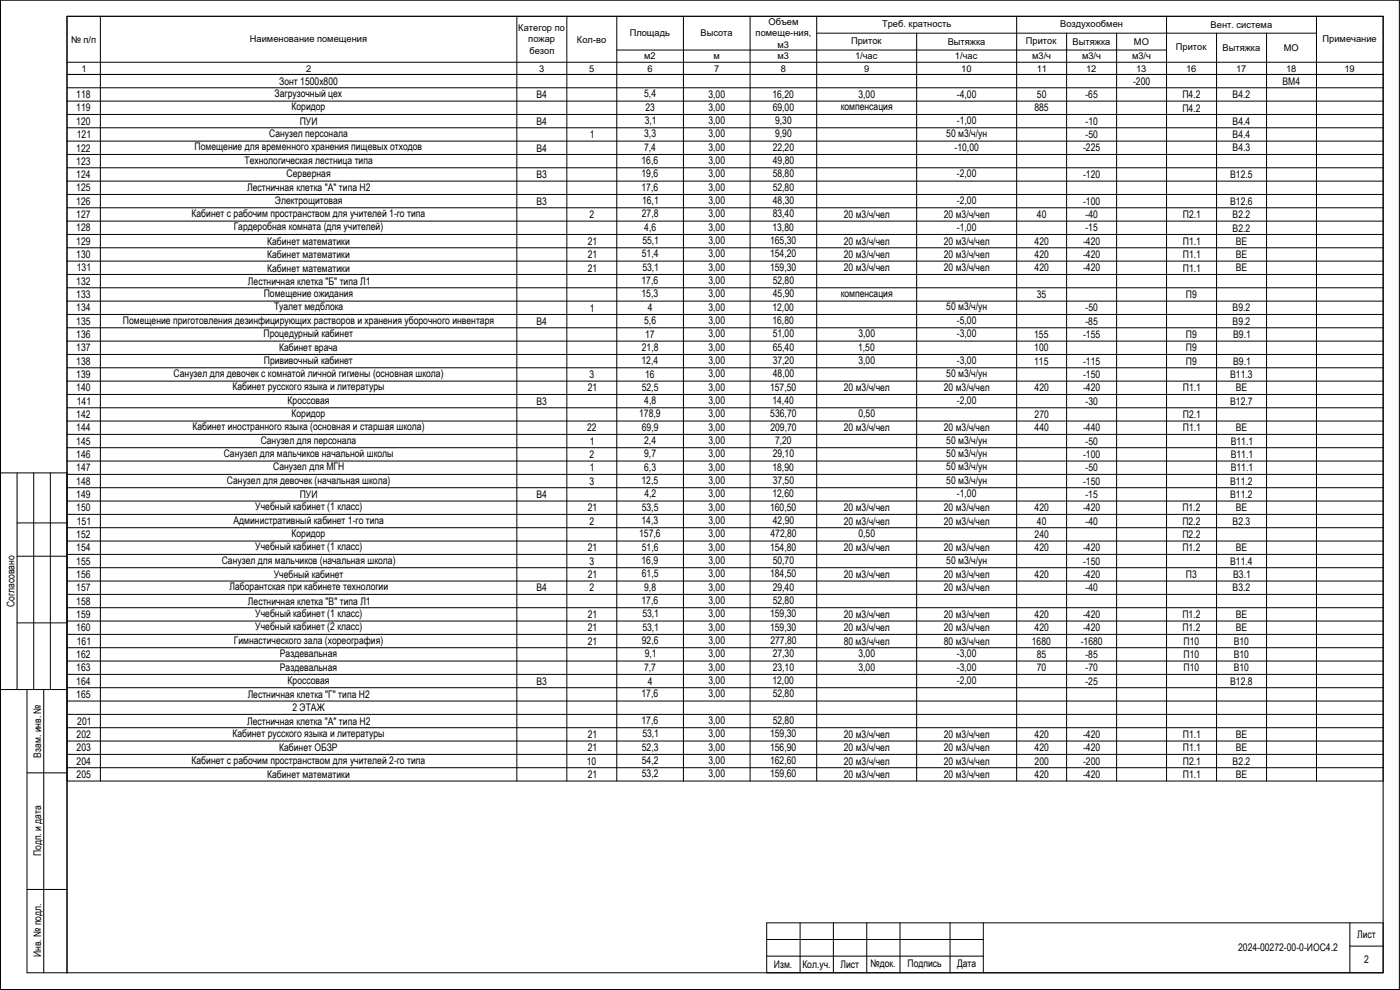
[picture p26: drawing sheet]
<svg xmlns="http://www.w3.org/2000/svg" width="420mm" height="297mm" viewBox="0 0 420 297" stroke-linecap="round" stroke-linejoin="round" font-family="sans-serif">
<defs><g id="words">
<g font-size="3.1">
<text x="22.9" y="29.4">118</text>
<text x="82.4" y="29.2">Загрузочный цех</text>
<text x="83.8" y="25.5">Зонт 1500х800</text>
<text x="161" y="29.5">В4</text>
<text x="193.3" y="29.2">5,4</text>
<text x="212.6" y="29.3">3,00</text>
<text x="231.8" y="29.3">16,20</text>
<text x="257.6" y="29.3">3,00</text>
<text x="287.2" y="29.3">-4,00</text>
<text x="311.2" y="29.4">50</text>
<text x="325.8" y="29.4">-65</text>
<text x="340" y="25.4">-200</text>
<text x="354.9" y="29.5">П4.2</text>
<text x="369.9" y="29.5">В4.2</text>
<text x="384.9" y="25.5">ВМ4</text>
<text x="22.9" y="33.5">119</text>
<text x="87.5" y="33.2">Коридор</text>
<text x="193.7" y="33.5">23</text>
<text x="212.6" y="33.3">3,00</text>
<text x="231.9" y="33.3">69,00</text>
<text x="252.3" y="33.2">компенсация</text>
<text x="310.5" y="33.5">885</text>
<text x="354.9" y="33.5">П4.2</text>
<text x="22.9" y="37.5">120</text>
<text x="23.1" y="41.5">121</text>
<text x="80.8" y="41.2">Санузел персонала</text>
<text x="89.9" y="37.5">ПУИ</text>
<text x="161" y="37.5">В4</text>
<text x="177" y="41.5">1</text>
<text x="193.3" y="41.2">3,3</text>
<text x="193.5" y="37.3">3,1</text>
<text x="212.6" y="37.3">3,00</text>
<text x="212.6" y="41.2">3,00</text>
<text x="232.6" y="37.3">9,30</text>
<text x="232.6" y="41.2">9,90</text>
<text x="284" y="41.2">50 м3/ч/ун</text>
<text x="287.2" y="37.3">-1,00</text>
<text x="325.8" y="37.5">-10</text>
<text x="325.8" y="41.5">-50</text>
<text x="369.9" y="37.5">В4.4</text>
<text x="369.9" y="41.5">В4.4</text>
<text x="22.9" y="45.5">122</text>
<text x="58.4" y="45.2">Помещение для временного хранения пищевых отходов</text>
<text x="161" y="45.5">В4</text>
<text x="193.3" y="45.2">7,4</text>
<text x="212.6" y="45.2">3,00</text>
<text x="231.9" y="45.2">22,20</text>
<text x="286.5" y="45.2">-10,00</text>
<text x="325" y="45.5">-225</text>
<text x="369.9" y="45.5">В4.3</text>
<text x="22.9" y="49.5">123</text>
<text x="22.9" y="53.5">124</text>
<text x="73.4" y="49.2">Технологическая лестница типа</text>
<text x="86" y="53.2">Серверная</text>
<text x="161" y="53.5">В3</text>
<text x="192.5" y="49.2">16,6</text>
<text x="192.5" y="53.2">19,6</text>
<text x="212.6" y="49.2">3,00</text>
<text x="212.6" y="53.2">3,00</text>
<text x="231.9" y="53.2">58,80</text>
<text x="231.9" y="49.2">49,80</text>
<text x="287.2" y="53.2">-2,00</text>
<text x="325.1" y="53.5">-120</text>
<text x="369.2" y="53.5">В12.5</text>
<text x="22.9" y="57.5">125</text>
<text x="74.2" y="57.5">Лестничная клетка &quot;А&quot; типа Н2</text>
<text x="192.5" y="57.2">17,6</text>
<text x="212.6" y="57.2">3,00</text>
<text x="231.9" y="57.2">52,80</text>
<text x="22.9" y="61.5">126</text>
<text x="22.9" y="65.5">127</text>
<text x="57.5" y="65.2">Кабинет с рабочим пространством для учителей 1-го типа</text>
<text x="82.5" y="61.2">Электрощитовая</text>
<text x="161" y="61.5">В3</text>
<text x="176.9" y="65.5">2</text>
<text x="192.6" y="65.2">27,8</text>
<text x="192.7" y="61.2">16,1</text>
<text x="212.6" y="61.2">3,00</text>
<text x="212.6" y="65.2">3,00</text>
<text x="231.9" y="65.2">83,40</text>
<text x="231.9" y="61.2">48,30</text>
<text x="253.2" y="65.5">20 м3/ч/чел</text>
<text x="283.2" y="65.5">20 м3/ч/чел</text>
<text x="287.2" y="61.2">-2,00</text>
<text x="311.2" y="65.5">40</text>
<text x="325.1" y="61.5">-100</text>
<text x="325.8" y="65.5">-40</text>
<text x="355" y="65.5">П2.1</text>
<text x="369.2" y="61.5">В12.6</text>
<text x="369.9" y="65.5">В2.2</text>
<text x="22.9" y="69.5">128</text>
<text x="70.1" y="69.2">Гардеробная комната (для учителей)</text>
<text x="193.4" y="69.2">4,6</text>
<text x="212.6" y="69.2">3,00</text>
<text x="231.8" y="69.2">13,80</text>
<text x="287.2" y="69.2">-1,00</text>
<text x="325.8" y="69.5">-15</text>
<text x="369.9" y="69.5">В2.2</text>
<text x="22.9" y="73.5">129</text>
<text x="22.9" y="77.5">130</text>
<text x="80.2" y="73.5">Кабинет математики</text>
<text x="80.2" y="77.5">Кабинет математики</text>
<text x="176.4" y="73.5">21</text>
<text x="176.4" y="77.5">21</text>
<text x="192.6" y="77.2">51,4</text>
<text x="192.8" y="73.2">55,1</text>
<text x="212.6" y="73.2">3,00</text>
<text x="212.6" y="77.2">3,00</text>
<text x="231.1" y="73.2">165,30</text>
<text x="231.1" y="77.2">154,20</text>
<text x="253.2" y="73.5">20 м3/ч/чел</text>
<text x="253.2" y="77.5">20 м3/ч/чел</text>
<text x="283.2" y="73.5">20 м3/ч/чел</text>
<text x="283.2" y="77.5">20 м3/ч/чел</text>
<text x="310.5" y="73.5">420</text>
<text x="310.5" y="77.5">420</text>
<text x="325.1" y="73.5">-420</text>
<text x="325.1" y="77.5">-420</text>
<text x="355" y="73.5">П1.1</text>
<text x="355" y="77.5">П1.1</text>
<text x="370.9" y="73.5">ВЕ</text>
<text x="370.9" y="77.5">ВЕ</text>
<text x="23.1" y="81.5">131</text>
<text x="80.2" y="81.5">Кабинет математики</text>
<text x="176.4" y="81.5">21</text>
<text x="192.8" y="81.2">53,1</text>
<text x="212.6" y="81.2">3,00</text>
<text x="231.1" y="81.2">159,30</text>
<text x="253.2" y="81.5">20 м3/ч/чел</text>
<text x="283.2" y="81.5">20 м3/ч/чел</text>
<text x="310.5" y="81.5">420</text>
<text x="325.1" y="81.5">-420</text>
<text x="355" y="81.5">П1.1</text>
<text x="370.9" y="81.5">ВЕ</text>
<text x="22.9" y="89.5">133</text>
<text x="22.9" y="85.5">132</text>
<text x="74.4" y="85.5">Лестничная клетка &quot;Б&quot; типа Л1</text>
<text x="79.2" y="89.2">Помещение ожидания</text>
<text x="192.5" y="85.2">17,6</text>
<text x="192.5" y="89.2">15,3</text>
<text x="212.6" y="85.2">3,00</text>
<text x="212.6" y="89.2">3,00</text>
<text x="231.9" y="85.2">52,80</text>
<text x="231.9" y="89.2">45,90</text>
<text x="252.3" y="89.2">компенсация</text>
<text x="311.2" y="89.5">35</text>
<text x="355.9" y="89.5">П9</text>
<text x="22.9" y="93.5">134</text>
<text x="82.2" y="93.2">Туалет медблока</text>
<text x="177" y="93.5">1</text>
<text x="194.4" y="93.5">4</text>
<text x="212.6" y="93.2">3,00</text>
<text x="231.8" y="93.2">12,00</text>
<text x="284" y="93.2">50 м3/ч/ун</text>
<text x="325.8" y="93.5">-50</text>
<text x="369.9" y="93.5">В9.2</text>
<text x="22.9" y="97.5">135</text>
<text x="22.9" y="101.5">136</text>
<text x="36.9" y="97.2">Помещение приготовления дезинфицирующих растворов и хранения уборочного инвентаря</text>
<text x="79.1" y="101.2">Процедурный кабинет</text>
<text x="161" y="97.5">В4</text>
<text x="193.3" y="97.2">5,6</text>
<text x="193.6" y="101.5">17</text>
<text x="212.6" y="97.2">3,00</text>
<text x="212.6" y="101.2">3,00</text>
<text x="231.8" y="97.2">16,80</text>
<text x="231.9" y="101.2">51,00</text>
<text x="257.6" y="101.2">3,00</text>
<text x="287.2" y="97.2">-5,00</text>
<text x="287.2" y="101.2">-3,00</text>
<text x="310.4" y="101.5">155</text>
<text x="325" y="101.5">-155</text>
<text x="325.8" y="97.5">-85</text>
<text x="355.9" y="101.5">П9</text>
<text x="369.9" y="97.5">В9.2</text>
<text x="370.1" y="101.5">В9.1</text>
<text x="22.9" y="105.5">137</text>
<text x="83.8" y="105.2">Кабинет врача</text>
<text x="192.6" y="105.2">21,8</text>
<text x="212.6" y="105.2">3,00</text>
<text x="231.9" y="105.2">65,40</text>
<text x="257.5" y="105.2">1,50</text>
<text x="310.4" y="105.5">100</text>
<text x="355.9" y="105.5">П9</text>
<text x="22.9" y="109.5">138</text>
<text x="22.9" y="113.5">139</text>
<text x="52.1" y="113.2">Санузел для девочек с комнатой личной гигиены (основная школа)</text>
<text x="79.2" y="109.2">Прививочный кабинет</text>
<text x="176.9" y="113.5">3</text>
<text x="192.5" y="109.2">12,4</text>
<text x="193.6" y="113.5">16</text>
<text x="212.6" y="109.2">3,00</text>
<text x="212.6" y="113.2">3,00</text>
<text x="231.9" y="109.2">37,20</text>
<text x="231.9" y="113.2">48,00</text>
<text x="257.6" y="109.2">3,00</text>
<text x="284" y="113.2">50 м3/ч/ун</text>
<text x="287.2" y="109.2">-3,00</text>
<text x="310.4" y="109.5">115</text>
<text x="325" y="109.5">-115</text>
<text x="325.1" y="113.5">-150</text>
<text x="355.9" y="109.5">П9</text>
<text x="369.2" y="113.5">В11.3</text>
<text x="370.1" y="109.5">В9.1</text>
<text x="22.9" y="117.5">140</text>
<text x="69.7" y="117.2">Кабинет русского языка и литературы</text>
<text x="176.4" y="117.5">21</text>
<text x="192.6" y="117.2">52,5</text>
<text x="212.6" y="117.2">3,00</text>
<text x="231.1" y="117.2">157,50</text>
<text x="253.2" y="117.5">20 м3/ч/чел</text>
<text x="283.2" y="117.5">20 м3/ч/чел</text>
<text x="310.5" y="117.5">420</text>
<text x="325.1" y="117.5">-420</text>
<text x="355" y="117.5">П1.1</text>
<text x="370.9" y="117.5">ВЕ</text>
<text x="22.9" y="125.5">142</text>
<text x="23.1" y="121.5">141</text>
<text x="86.3" y="121.2">Кроссовая</text>
<text x="87.5" y="125.1">Коридор</text>
<text x="161" y="121.4">В3</text>
<text x="191.8" y="125.3">178,9</text>
<text x="193.4" y="121.2">4,8</text>
<text x="212.6" y="121.2">3,00</text>
<text x="212.6" y="125.3">3,00</text>
<text x="231.2" y="125.3">536,70</text>
<text x="231.8" y="121.2">14,40</text>
<text x="257.6" y="125.3">0,50</text>
<text x="287.2" y="121.2">-2,00</text>
<text x="310.5" y="125.4">270</text>
<text x="325.8" y="121.4">-30</text>
<text x="355" y="125.5">П2.1</text>
<text x="369.2" y="121.5">В12.7</text>
<text x="22.9" y="129.5">144</text>
<text x="57.7" y="129.2">Кабинет иностранного языка (основная и старшая школа)</text>
<text x="176.2" y="129.5">22</text>
<text x="192.6" y="129.3">69,9</text>
<text x="212.6" y="129.3">3,00</text>
<text x="231.2" y="129.3">209,70</text>
<text x="253.2" y="129.5">20 м3/ч/чел</text>
<text x="283.2" y="129.5">20 м3/ч/чел</text>
<text x="310.5" y="129.4">440</text>
<text x="325.1" y="129.4">-440</text>
<text x="355" y="129.5">П1.1</text>
<text x="370.9" y="129.5">ВЕ</text>
<text x="22.9" y="133.4">145</text>
<text x="22.9" y="137.4">146</text>
<text x="67.2" y="137.1">Санузел для мальчиков начальной школы</text>
<text x="78.2" y="133.1">Санузел для персонала</text>
<text x="176.9" y="137.5">2</text>
<text x="177" y="133.5">1</text>
<text x="193.3" y="133.3">2,4</text>
<text x="193.3" y="137.3">9,7</text>
<text x="212.6" y="133.3">3,00</text>
<text x="212.6" y="137.3">3,00</text>
<text x="231.9" y="137.3">29,10</text>
<text x="232.6" y="133.3">7,20</text>
<text x="284" y="133.1">50 м3/ч/ун</text>
<text x="284" y="137.1">50 м3/ч/ун</text>
<text x="325.1" y="137.4">-100</text>
<text x="325.8" y="133.4">-50</text>
<text x="369.4" y="133.5">В11.1</text>
<text x="369.4" y="137.5">В11.1</text>
<text x="22.9" y="141.5">147</text>
<text x="82" y="141.1">Санузел для МГН</text>
<text x="177" y="141.5">1</text>
<text x="193.3" y="141.3">6,3</text>
<text x="212.6" y="141.3">3,00</text>
<text x="231.8" y="141.3">18,90</text>
<text x="284" y="141.1">50 м3/ч/ун</text>
<text x="325.8" y="141.4">-50</text>
<text x="369.4" y="141.5">В11.1</text>
<text x="22.9" y="145.4">148</text>
<text x="22.9" y="149.4">149</text>
<text x="68.1" y="145.1">Санузел для девочек (начальная школа)</text>
<text x="89.9" y="149.4">ПУИ</text>
<text x="161" y="149.5">В4</text>
<text x="176.9" y="145.4">3</text>
<text x="192.5" y="145.3">12,5</text>
<text x="193.4" y="149.3">4,2</text>
<text x="212.6" y="145.3">3,00</text>
<text x="212.6" y="149.3">3,00</text>
<text x="231.8" y="149.3">12,60</text>
<text x="231.9" y="145.3">37,50</text>
<text x="284" y="145.1">50 м3/ч/ун</text>
<text x="287.2" y="149.3">-1,00</text>
<text x="325.1" y="145.4">-150</text>
<text x="325.8" y="149.4">-15</text>
<text x="369.2" y="145.5">В11.2</text>
<text x="369.2" y="149.5">В11.2</text>
<text x="22.9" y="153.4">150</text>
<text x="76.6" y="153.2">Учебный кабинет (1 класс)</text>
<text x="176.4" y="153.5">21</text>
<text x="192.6" y="153.3">53,5</text>
<text x="212.6" y="153.3">3,00</text>
<text x="231.1" y="153.3">160,50</text>
<text x="253.2" y="153.5">20 м3/ч/чел</text>
<text x="283.2" y="153.5">20 м3/ч/чел</text>
<text x="310.5" y="153.4">420</text>
<text x="325.1" y="153.4">-420</text>
<text x="354.9" y="153.5">П1.2</text>
<text x="370.9" y="153.5">ВЕ</text>
<text x="22.9" y="161.4">152</text>
<text x="23.1" y="157.4">151</text>
<text x="70.1" y="157.2">Административный кабинет 1-го типа</text>
<text x="87.5" y="161.1">Коридор</text>
<text x="176.9" y="157.5">2</text>
<text x="191.8" y="161.3">157,6</text>
<text x="192.5" y="157.3">14,3</text>
<text x="212.6" y="157.3">3,00</text>
<text x="212.6" y="161.3">3,00</text>
<text x="231.2" y="161.3">472,80</text>
<text x="231.9" y="157.3">42,90</text>
<text x="253.2" y="157.5">20 м3/ч/чел</text>
<text x="257.6" y="161.3">0,50</text>
<text x="283.2" y="157.5">20 м3/ч/чел</text>
<text x="310.5" y="161.4">240</text>
<text x="311.2" y="157.4">40</text>
<text x="325.8" y="157.4">-40</text>
<text x="354.9" y="157.5">П2.2</text>
<text x="354.9" y="161.5">П2.2</text>
<text x="369.9" y="157.4">В2.3</text>
<text x="22.9" y="165.4">154</text>
<text x="76.6" y="165.1">Учебный кабинет (1 класс)</text>
<text x="176.4" y="165.5">21</text>
<text x="192.6" y="165.3">51,6</text>
<text x="212.6" y="165.3">3,00</text>
<text x="231.1" y="165.3">154,80</text>
<text x="253.2" y="165.5">20 м3/ч/чел</text>
<text x="283.2" y="165.5">20 м3/ч/чел</text>
<text x="310.5" y="165.4">420</text>
<text x="325.1" y="165.4">-420</text>
<text x="354.9" y="165.5">П1.2</text>
<text x="370.9" y="165.5">ВЕ</text>
<text x="22.9" y="169.4">155</text>
<text x="22.9" y="173.4">156</text>
<text x="66.5" y="169.1">Санузел для мальчиков (начальная школа)</text>
<text x="82.2" y="173.5">Учебный кабинет</text>
<text x="176.4" y="173.5">21</text>
<text x="176.9" y="169.4">3</text>
<text x="192.5" y="169.3">16,9</text>
<text x="192.6" y="173.2">61,5</text>
<text x="212.6" y="169.3">3,00</text>
<text x="212.6" y="173.2">3,00</text>
<text x="231.1" y="173.2">184,50</text>
<text x="231.9" y="169.3">50,70</text>
<text x="253.2" y="173.5">20 м3/ч/чел</text>
<text x="283.2" y="173.5">20 м3/ч/чел</text>
<text x="284" y="169.1">50 м3/ч/ун</text>
<text x="310.5" y="173.4">420</text>
<text x="325.1" y="169.4">-150</text>
<text x="325.1" y="173.4">-420</text>
<text x="355.9" y="173.4">П3</text>
<text x="369.2" y="169.5">В11.4</text>
<text x="370.1" y="173.4">В3.1</text>
<text x="22.9" y="177.4">157</text>
<text x="68.9" y="177.2">Лаборантская при кабинете технологии</text>
<text x="161" y="177.5">В4</text>
<text x="176.9" y="177.5">2</text>
<text x="193.3" y="177.2">9,8</text>
<text x="212.6" y="177.2">3,00</text>
<text x="231.9" y="177.2">29,40</text>
<text x="283.2" y="177.5">20 м3/ч/чел</text>
<text x="325.8" y="177.4">-40</text>
<text x="369.9" y="177.4">В3.2</text>
<text x="4.4" y="182.2" transform="rotate(-90 4.4 182.2)">Согласовано</text>
<text x="22.9" y="181.4">158</text>
<text x="22.9" y="185.4">159</text>
<text x="74.4" y="181.4">Лестничная клетка &quot;В&quot; типа Л1</text>
<text x="76.6" y="185.2">Учебный кабинет (1 класс)</text>
<text x="176.4" y="185.5">21</text>
<text x="192.5" y="181.2">17,6</text>
<text x="192.8" y="185.2">53,1</text>
<text x="212.6" y="181.2">3,00</text>
<text x="212.6" y="185.2">3,00</text>
<text x="231.1" y="185.2">159,30</text>
<text x="231.9" y="181.2">52,80</text>
<text x="253.2" y="185.5">20 м3/ч/чел</text>
<text x="283.2" y="185.5">20 м3/ч/чел</text>
<text x="310.5" y="185.4">420</text>
<text x="325.1" y="185.4">-420</text>
<text x="354.9" y="185.5">П1.2</text>
<text x="370.9" y="185.5">ВЕ</text>
<text x="22.9" y="189.4">160</text>
<text x="76.6" y="189.2">Учебный кабинет (2 класс)</text>
<text x="176.4" y="189.5">21</text>
<text x="192.8" y="189.2">53,1</text>
<text x="212.6" y="189.2">3,00</text>
<text x="231.1" y="189.2">159,30</text>
<text x="253.2" y="189.5">20 м3/ч/чел</text>
<text x="283.2" y="189.5">20 м3/ч/чел</text>
<text x="310.5" y="189.4">420</text>
<text x="325.1" y="189.4">-420</text>
<text x="354.9" y="189.5">П1.2</text>
<text x="370.9" y="189.5">ВЕ</text>
<text x="22.9" y="197.4">162</text>
<text x="23.1" y="193.4">161</text>
<text x="70.2" y="193.2">Гимнастического зала (хореография)</text>
<text x="84" y="197.2">Раздевальная</text>
<text x="176.4" y="193.5">21</text>
<text x="192.6" y="193.2">92,6</text>
<text x="193.5" y="197.2">9,1</text>
<text x="212.6" y="193.2">3,00</text>
<text x="212.6" y="197.2">3,00</text>
<text x="231.2" y="193.2">277,80</text>
<text x="231.9" y="197.2">27,30</text>
<text x="253.2" y="193.5">80 м3/ч/чел</text>
<text x="257.6" y="197.2">3,00</text>
<text x="283.2" y="193.5">80 м3/ч/чел</text>
<text x="287.2" y="197.2">-3,00</text>
<text x="309.7" y="193.4">1680</text>
<text x="311.2" y="197.4">85</text>
<text x="324.3" y="193.4">-1680</text>
<text x="325.8" y="197.4">-85</text>
<text x="355.2" y="193.4">П10</text>
<text x="355.2" y="197.4">П10</text>
<text x="370.3" y="193.4">В10</text>
<text x="370.3" y="197.4">В10</text>
<text x="22.9" y="201.5">163</text>
<text x="84" y="201.2">Раздевальная</text>
<text x="193.3" y="201.2">7,7</text>
<text x="212.6" y="201.2">3,00</text>
<text x="231.9" y="201.2">23,10</text>
<text x="257.6" y="201.2">3,00</text>
<text x="287.2" y="201.2">-3,00</text>
<text x="311.2" y="201.5">70</text>
<text x="325.8" y="201.5">-70</text>
<text x="355.2" y="201.5">П10</text>
<text x="370.3" y="201.5">В10</text>
<text x="22.9" y="205.5">164</text>
<text x="22.9" y="209.5">165</text>
<text x="74.3" y="209.5">Лестничная клетка &quot;Г&quot; типа Н2</text>
<text x="86.3" y="205.2">Кроссовая</text>
<text x="161" y="205.5">В3</text>
<text x="192.5" y="209.2">17,6</text>
<text x="194.4" y="205.5">4</text>
<text x="212.6" y="205.2">3,00</text>
<text x="212.6" y="209.2">3,00</text>
<text x="231.8" y="205.2">12,00</text>
<text x="231.9" y="209.2">52,80</text>
<text x="287.2" y="205.2">-2,00</text>
<text x="325.8" y="205.5">-25</text>
<text x="369.2" y="205.5">В12.8</text>
<text x="87.7" y="213.5">2 ЭТАЖ</text>
<text x="23" y="221.5">202</text>
<text x="23.2" y="217.5">201</text>
<text x="69.7" y="221.2">Кабинет русского языка и литературы</text>
<text x="74.2" y="217.5">Лестничная клетка &quot;А&quot; типа Н2</text>
<text x="176.4" y="221.5">21</text>
<text x="192.5" y="217.2">17,6</text>
<text x="192.8" y="221.2">53,1</text>
<text x="212.6" y="217.2">3,00</text>
<text x="212.6" y="221.2">3,00</text>
<text x="231.1" y="221.2">159,30</text>
<text x="231.9" y="217.2">52,80</text>
<text x="253.2" y="221.5">20 м3/ч/чел</text>
<text x="283.2" y="221.5">20 м3/ч/чел</text>
<text x="310.5" y="221.5">420</text>
<text x="325.1" y="221.5">-420</text>
<text x="355" y="221.5">П1.1</text>
<text x="370.9" y="221.5">ВЕ</text>
<text x="12.4" y="227.3" transform="rotate(-90 12.4 227.3)">Взам. инв. №</text>
<text x="23" y="225.5">203</text>
<text x="83.8" y="225.5">Кабинет ОБЗР</text>
<text x="176.4" y="225.5">21</text>
<text x="192.6" y="225.2">52,3</text>
<text x="212.6" y="225.2">3,00</text>
<text x="231.1" y="225.2">156,90</text>
<text x="253.2" y="225.5">20 м3/ч/чел</text>
<text x="283.2" y="225.5">20 м3/ч/чел</text>
<text x="310.5" y="225.5">420</text>
<text x="325.1" y="225.5">-420</text>
<text x="355" y="225.5">П1.1</text>
<text x="370.9" y="225.5">ВЕ</text>
<text x="23" y="229.5">204</text>
<text x="23" y="233.5">205</text>
<text x="57.5" y="229.2">Кабинет с рабочим пространством для учителей 2-го типа</text>
<text x="80.2" y="233.5">Кабинет математики</text>
<text x="176.1" y="229.5">10</text>
<text x="176.4" y="233.5">21</text>
<text x="192.6" y="229.2">54,2</text>
<text x="192.6" y="233.2">53,2</text>
<text x="212.6" y="229.2">3,00</text>
<text x="212.6" y="233.2">3,00</text>
<text x="231.1" y="229.2">162,60</text>
<text x="231.1" y="233.2">159,60</text>
<text x="253.2" y="229.5">20 м3/ч/чел</text>
<text x="253.2" y="233.5">20 м3/ч/чел</text>
<text x="283.2" y="229.5">20 м3/ч/чел</text>
<text x="283.2" y="233.5">20 м3/ч/чел</text>
<text x="310.5" y="229.5">200</text>
<text x="310.5" y="233.5">420</text>
<text x="325.1" y="229.5">-200</text>
<text x="325.1" y="233.5">-420</text>
<text x="355" y="229.5">П2.1</text>
<text x="355" y="233.5">П1.1</text>
<text x="369.9" y="229.5">В2.2</text>
<text x="370.9" y="233.5">ВЕ</text>
<text x="12.4" y="256.9" transform="rotate(-90 12.4 256.9)">Подп. и дата</text>
<text x="407.3" y="281.5">Лист</text>
<text x="12.4" y="287.2" transform="rotate(-90 12.4 287.2)">Инв. № подл.</text>
<text x="371.6" y="285.4">2024-00272-00-0-ИОС4.2</text>
<text x="232.3" y="290.5">Изм.</text>
<text x="240.8" y="290.5">Кол.уч.</text>
<text x="252.2" y="290.5">Лист</text>
<text x="261.3" y="290.3">№док.</text>
<text x="272.4" y="290.3">Подпись</text>
<text x="287.2" y="290.2">Дата</text>
<text x="409.4" y="289">2</text>
</g>
<g font-size="2.8">
<text x="155.6" y="9.4">Категор по</text>
<text x="189" y="10.7">Площадь</text>
<text x="210.2" y="10.9">Высота</text>
<text x="226.8" y="11">помеще-ния,</text>
<text x="230.6" y="7.6">Объем</text>
<text x="264.7" y="8.2">Треб. кратность</text>
<text x="318.2" y="8.2">Воздухообмен</text>
<text x="363.3" y="8.4">Вент. система</text>
<text x="21.3" y="12.8">№ п/п</text>
<text x="75" y="12.6">Наименование помещения</text>
<text x="158.6" y="12.7">пожар</text>
<text x="158.9" y="16.1">безоп</text>
<text x="173.2" y="12.8">Кол-во</text>
<text x="193.4" y="17.9">м2</text>
<text x="214.1" y="17.9">м</text>
<text x="233.3" y="14.3">м3</text>
<text x="233.3" y="17.8">м3</text>
<text x="255.4" y="13.2">Приток</text>
<text x="256.6" y="17.9">1/час</text>
<text x="284.4" y="13.5">Вытяжка</text>
<text x="286.6" y="17.9">1/час</text>
<text x="307.9" y="13.2">Приток</text>
<text x="309.8" y="17.9">м3/ч</text>
<text x="321.9" y="13.5">Вытяжка</text>
<text x="324.8" y="17.9">м3/ч</text>
<text x="339.7" y="17.9">м3/ч</text>
<text x="340.3" y="13.5">МО</text>
<text x="352.9" y="15">Приток</text>
<text x="366.9" y="15.3">Вытяжка</text>
<text x="385.3" y="15.3">МО</text>
<text x="396.9" y="12.5">Примечание</text>
<text x="24.4" y="21.5">1</text>
<text x="91.9" y="21.5">2</text>
<text x="161.8" y="21.5">3</text>
<text x="176.8" y="21.5">5</text>
<text x="194.4" y="21.5">6</text>
<text x="214.3" y="21.5">7</text>
<text x="234.3" y="21.5">8</text>
<text x="259.3" y="21.5">9</text>
<text x="288.5" y="21.5">10</text>
<text x="311.1" y="21.5">11</text>
<text x="326" y="21.5">12</text>
<text x="341" y="21.5">13</text>
<text x="356" y="21.5">16</text>
<text x="371" y="21.5">17</text>
<text x="386" y="21.5">18</text>
<text x="403.5" y="21.5">19</text>
</g>
</g></defs>
<!-- layer: 0 -->
<g fill="none" stroke="#000" stroke-width=".3">
<path d="M0 .1h420v296.9h-420zM20.1 4.9h395v287h-395zM20.1 22.3h395v212h-395zM20.1 26.3h395M20.1 30.3h395M20.1 34.3h395M20.1 38.3h395M30.1 22.3v212M155.1 22.3v212M170.1 22.3v212M185.1 22.3v212M205.1 22.3v212"/>
<path d="M225.1 22.3v212M245.1 22.3v212M275.1 22.3v212M305.1 22.3v212M320.1 22.3v212M335.1 22.3v212M350.1 22.3v212M365.1 22.3v212M380.1 22.3v212M395.1 22.3v212M20.1 42.3h395M20.1 46.3h395"/>
<path d="M20.1 50.3h395M20.1 54.3h395M20.1 58.3h395M20.1 62.3h395M20.1 66.3h395M20.1 70.3h395M20.1 74.3h395M20.1 78.3h395M20.1 82.3h395M20.1 86.3h395M20.1 90.3h395M20.1 94.3h395"/>
<path d="M20.1 98.3h395M20.1 102.3h395M20.1 106.3h395M20.1 110.3h395M20.1 114.3h395M20.1 118.3h395M20.1 122.4h395M20.1 126.3h395M20.1 130.3h395M20.1 134.3h395M20.1 138.3h395M20.1 142.3h395"/>
<path d="M20.1 146.3h395M20.1 150.3h395M20.1 154.3h395M20.1 158.3h395M20.1 162.3h395M20.1 166.3h395M20.1 170.3h395M20.1 174.3h395M20.1 178.3h395M20.1 182.3h395M20.1 186.3h395M20.1 190.3h395"/>
<path d="M20.1 194.3h395M20.1 198.3h395M20.1 202.3h395M20.1 206.3h395M20.1 210.3h395M20.1 214.3h395M20.1 218.3h395M20.1 222.3h395M20.1 226.3h395M20.1 230.3h395M0 296.9l.1-296.8v296.8h419.8"/>
</g>
<g fill="none" stroke="#000" stroke-width=".3">
<path d="M20.1 4.9h395v17.4h-395zM20.1 18.7h395M30.1 4.9v17.4M155.1 4.9v17.4M170.1 4.9v17.4M185.1 15h165M185.1 4.9v17.4M205.1 4.9v17.4M225.1 4.9v17.4M245.1 10h150M245.1 4.9v17.4M275.1 10v12.3"/>
<path d="M305.1 4.9v17.4M320.1 10v12.3M335.1 10v12.3M350.1 4.9v17.4M365.1 10v12.3M380.1 10v12.3M395.1 4.9v17.4M5.1 141.9v65M5.1 156.9h15M10.1 141.9v65M15.1 141.9v65M5.1 166.9h15"/>
<path d="M5.1 186.9h15M8.1 206.9v85h12v-150h-20v65h20M13.1 206.9v85M8.1 231.9h12M8.1 266.9h12M230.1 276.9h185v15h-185zM240.1 276.9v15M250.1 276.9v15M260.1 276.9v15M270.1 276.9v15M285.1 276.9v15M295.1 276.9v15"/>
<path d="M405.1 276.9v15M230.1 281.9h65M230.1 286.9h65M405.1 283.9h10"/>
</g>
<use href="#words"/>
</svg>
